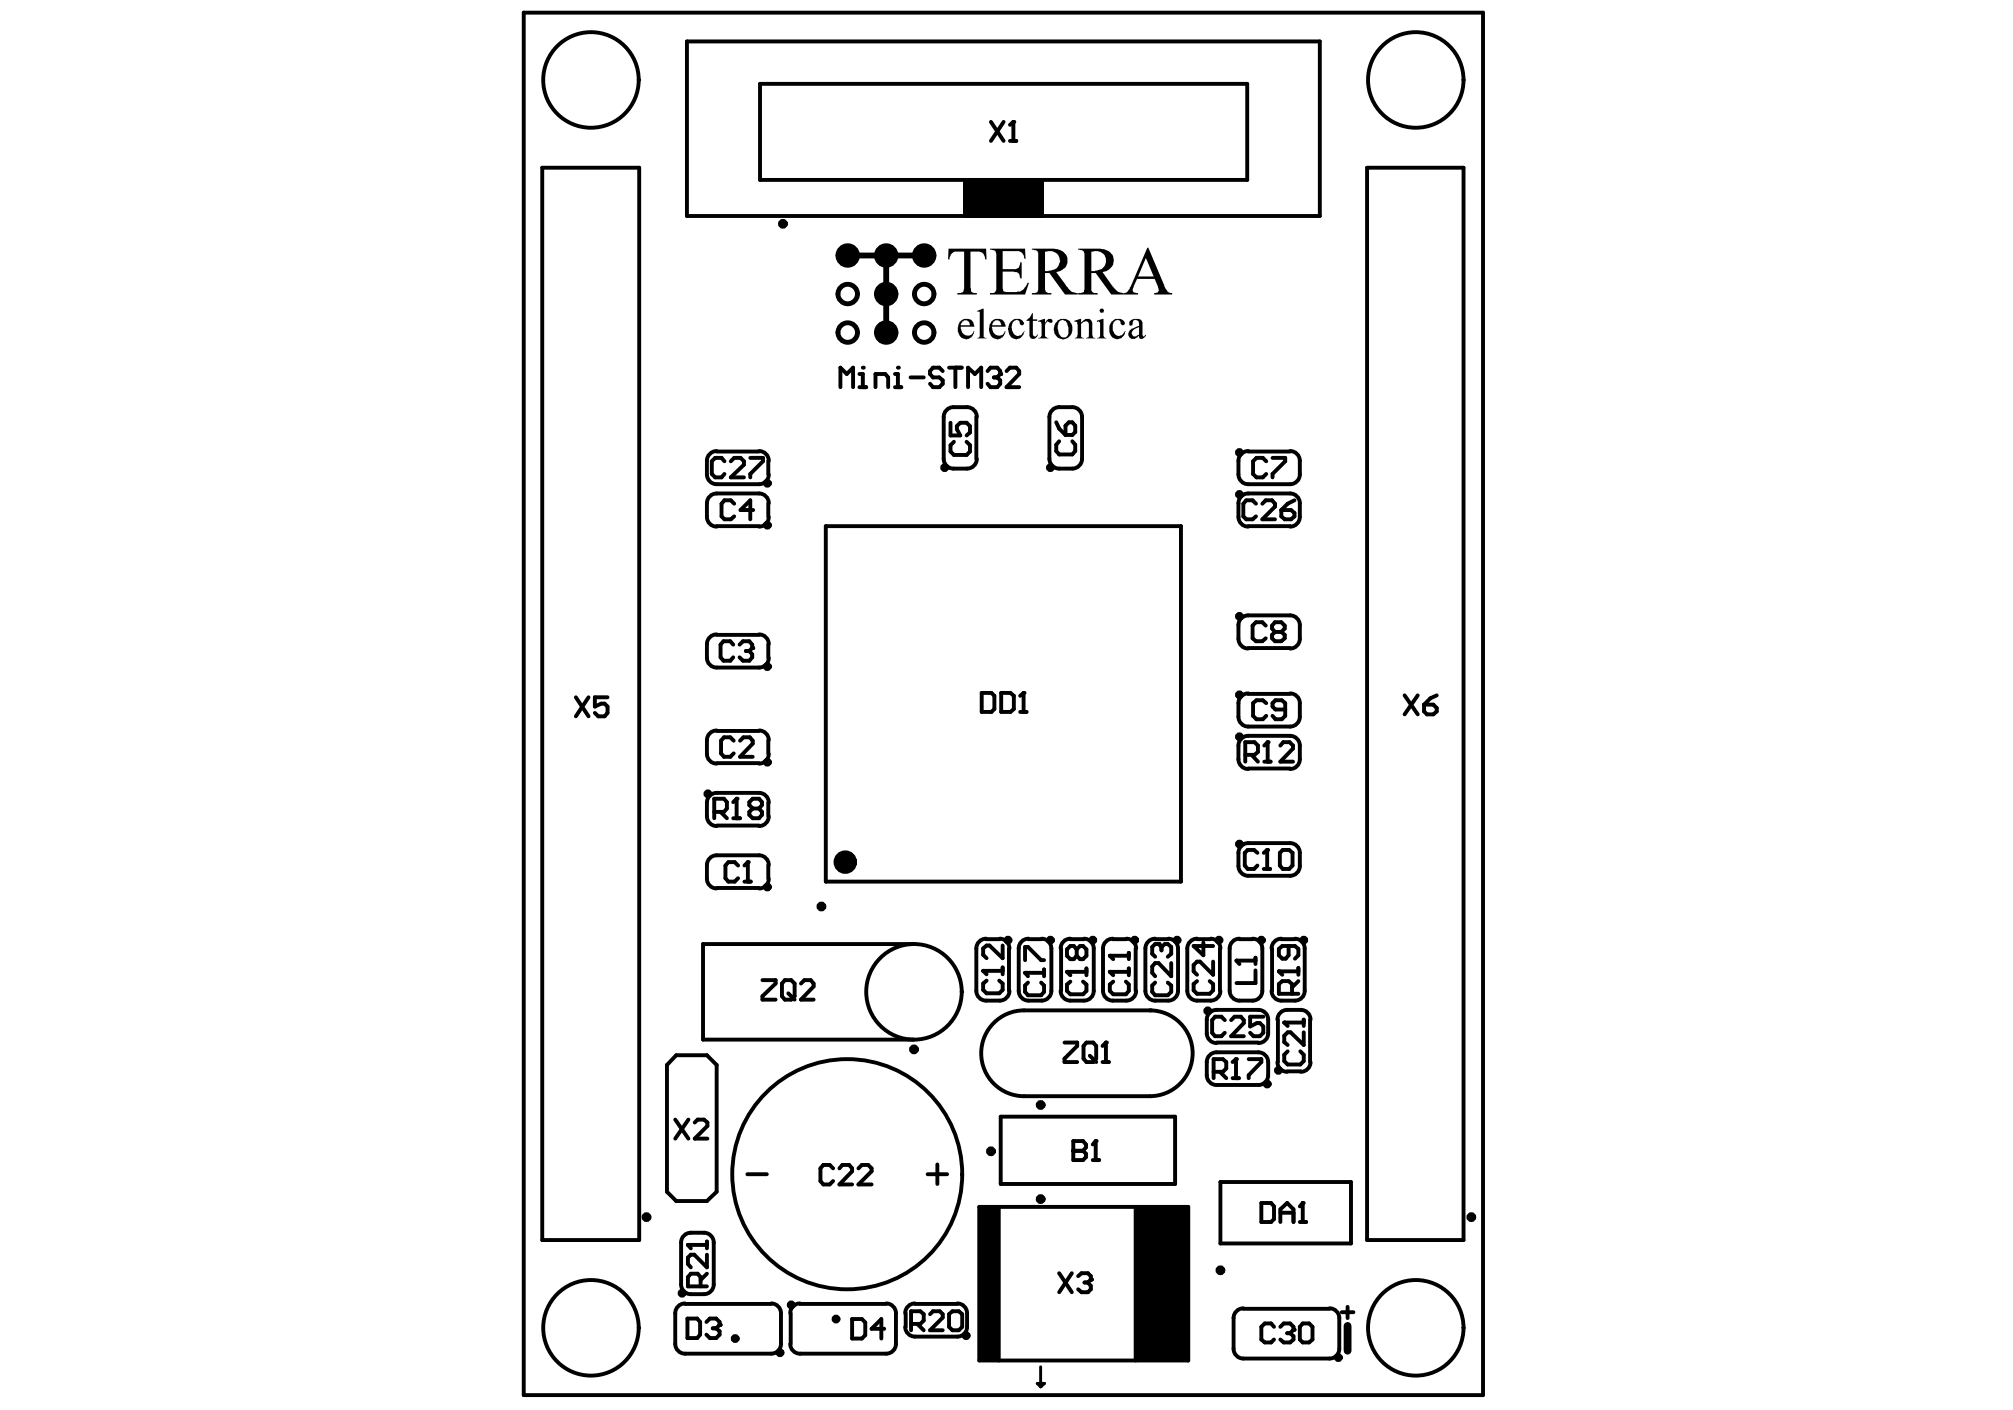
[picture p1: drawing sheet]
<svg xmlns="http://www.w3.org/2000/svg" width="284mm" height="199mm" viewBox="0 0 284 199" stroke-linecap="round" stroke-linejoin="round" font-family="sans-serif">
<g fill="none" stroke="#000" stroke-width=".55">
<path d="M73.9 1.8h135.3v195.1h-135.3zM96.9 5.8h89.3v24.7h-89.3zM107.2 11.8h68.8v13.6h-68.8zM139.8 17.2l1.8 2.7M141.6 17.2l-1.8 2.7M142.5 19.9h.9M142.5 17.6l.5-.4v2.7M76.5 23.7h13.7v151.3h-13.7zM192.9 23.7h13.6v151.3h-13.6zM118.6 54.6v-2.7l.9 .9 .8-.9v2.7M121.2 54.6h1M121.2 52.8h.5v1.8"/>
<path d="M123.5 54.6v-1.8h1.4l.4 .5v1.3M126.3 54.6h.9M126.3 52.8h.4v1.8M128.5 53.3h1.8M133 52.4l-.5-.5h-.9l-.4 .5v.4l.4 .5h.9l.5 .4v.5l-.5 .4h-.9l-.4-.4M133.9 51.9h1.8M134.1 59.7v1.7h1.4l-.5-.8v-.5l.5-.4h.9l.4 .4v.9l-.4 .4M134.8 51.9v2.7M136.6 54.6v-2.7l.9 .9 .9-.9v2.7M137.7 58.8v5.9M137.8 58.8a1.38 1.38 0 0 0-1.4-1.3h-1.9a1.38 1.38 0 0 0-1.4 1.3v5.9a1.38 1.38 0 0 0 1.4 1.4h1.9a1.38 1.38 0 0 0 1.4-1.4M139.3 52.4l.4-.5h1l.4 .5v.4l-.4 .5"/>
<path d="M140.2 53.3h.5M140.7 53.3l.4 .4v.5l-.4 .4h-1l-.4-.4M142 52.4l.5-.5h.9l.4 .5v.4l-1.8 1.8h1.8M148.6 57.7a4.6 4.6 0 0 1 3.1-.2 1.38 1.38 0 0 1 1 1.3v5.9a1.38 1.38 0 0 1-1.4 1.4h-1.9a1.38 1.38 0 0 1-1.4-1.4v-5.9l.1-.4zM149 59.6l.4 .9 .9 .9M150.8 59.6h.5l.4 .5v.9l-.4 .4h-1v-1.3zM101.1 63.6a1.38 1.38 0 0 0-1.4 1.4v2a1.38 1.38 0 0 0 1.4 1.3h6a1.38 1.38 0 0 0 1.4-1.3M101.1 74.2h6M101.1 63.7h6M102.2 65.1l-.4-.5h-.9l-.5 .5v1.8l.5 .5h.9l.4-.5M103.1 65.1l.5-.5h.9l.5 .5v.5l-1.9 1.8h1.9M103.6 71.1l-.5-.5h-.9l-.4 .5v1.8l.4 .4h.9l.5-.4"/>
<path d="M105.8 64.6h1.8v.5l-1.8 1.8v.5M106.3 72h-1.8l1.3-1.4v2.7M107.1 63.6a1.38 1.38 0 0 1 1.4 1.4M108.4 65v2M108.4 71v1.9M108.5 71a1.38 1.38 0 0 0-1.4-1.4h-6a1.38 1.38 0 0 0-1.4 1.4v1.9a1.38 1.38 0 0 0 1.4 1.4M108.5 72.9a1.38 1.38 0 0 1-1.4 1.4M116.5 74.2h50.1v50.2h-50.1zM134.6 62.3l-.5 .5v.9l.5 .5h1.8l.4-.5v-.9l-.4-.5M149.4 62.3l-.4 .5v.8l.4 .5h1.9l.4-.5v-.8l-.4-.5M176.1 63.6a1.38 1.38 0 0 0-1.4 1.4v2a1.38 1.38 0 0 0 1.4 1.3h5.9a1.38 1.38 0 0 0 1.4-1.3v-2a1.38 1.38 0 0 0-1.4-1.4M176.1 74.3a1.38 1.38 0 0 1-1.4-1.4v-1.9a1.38 1.38 0 0 1 1.4-1.4h5.9a1.38 1.38 0 0 1 1.4 1.4v1.9a1.38 1.38 0 0 1-1.4 1.4"/>
<path d="M176.1 74.2h5.9M176.1 63.7h5.9M177.2 71.1l-.5-.5h-.9l-.4 .5v1.8l.4 .4h.9l.5-.4M178.1 71.1l.5-.5h.9l.4 .5v.4l-1.8 1.8h1.8M178.6 65.1l-.4-.5h-.9l-.5 .5v1.8l.5 .5h.9l.4-.5M179.5 64.6h1.8v.5l-1.8 1.8v.5M180.8 72h1.3l.5 .4v.5l-.5 .4h-.9l-.4-.4zM182.6 70.6l-.9 .5-.9 .9M81.2 98.4l1.8 2.7M83 98.4l-1.8 2.7M85.7 98.4h-1.8v1.3l.9-.4h.5l.4 .4v.9l-.4 .5h-.9l-.5-.5M101.1 89.5a1.38 1.38 0 0 0-1.4 1.4v1.9a1.38 1.38 0 0 0 1.4 1.4h6a1.38 1.38 0 0 0 1.4-1.4"/>
<path d="M101.1 89.6h6M103.4 91l-.4-.5h-.9l-.4 .5v1.8l.4 .4h.9l.4-.4M104.3 91l.5-.5h.9l.4 .5v.4l-.4 .5M105.2 91.9h.5M105.7 91.9l.4 .4v.5l-.4 .4h-.9l-.5-.4M107.1 89.5a1.38 1.38 0 0 1 1.4 1.4M108.4 90.9v1.9M138.5 97.8h1.4l.4 .4v1.8l-.4 .5h-1.4zM141.2 97.8h1.3l.5 .4v1.8l-.5 .5h-1.3zM143.9 98.2l.5-.4v2.7M176.1 97.8a1.37 1.37 0 0 0-1.4 1.4v2a1.38 1.38 0 0 0 1.4 1.3h5.9a1.38 1.38 0 0 0 1.4-1.3v-2a1.38 1.38 0 0 0-1.4-1.4M176.1 91.5a1.38 1.38 0 0 1-1.4-1.4v-1.9a1.38 1.38 0 0 1 1.4-1.4h5.9a1.38 1.38 0 0 1 1.4 1.4v1.9a1.38 1.38 0 0 1-1.4 1.4"/>
<path d="M176.1 97.9h5.9M176.1 91.4h5.9M178.6 88.3l-.5-.5h-.9l-.5 .5v1.8l.5 .4h.9l.5-.4M178.6 99.2l-.4-.4h-.9l-.5 .4v1.8l.5 .5h.9l.4-.5M179.9 89.2l-.4-.5v-.4l.4-.5h.9l.4 .5v.4l-.4 .5M179.9 89.2l-.4 .4v.5l.4 .4h.9l.4-.4v-.5l-.4-.4M179.9 89.2h.9M198.2 98.1l1.8 2.7M200 98.1l-1.8 2.7M200.9 99.4h1.3l.5 .5v.5l-.5 .4h-.9l-.4-.4zM202.7 98.1l-.9 .4-.9 .9M100.8 114.6h1.3l.4-.5v-.9l-.4-.5h-1.3v2.8"/>
<path d="M101.1 103.1a1.38 1.38 0 0 0-1.4 1.4v1.9a1.38 1.38 0 0 0 1.4 1.4M101.1 116.5h6M101.1 107.7h6M101.1 103.1h6M101.7 114.6l.8 .9M103.4 115.5h1M103.4 113.2l.5-.5v2.8M103.5 104.5l-.5-.5h-.9l-.4 .5v1.8l.4 .5h.9l.5-.5M104.4 104.5l.5-.5h.9l.4 .5v.4l-1.8 1.9h1.8M106.2 114.1l-.5-.5v-.4l.5-.5h.9l.4 .5v.4l-.4 .5M106.2 114.1l-.5 .5v.4l.5 .5h.9l.4-.5v-.4l-.4-.5M106.2 114.1h.9"/>
<path d="M107.1 103.1a1.38 1.38 0 0 1 1.4 1.4M108.4 104.5v1.9M108.4 113.3v1.9M108.5 113.3a1.38 1.38 0 0 0-1.4-1.4h-6a1.38 1.38 0 0 0-1.4 1.4v1.9a1.38 1.38 0 0 0 1.4 1.4M108.5 115.2a1.38 1.38 0 0 1-1.4 1.4M108.5 106.4a1.38 1.38 0 0 1-1.4 1.4M143.9 100.5h.9M175.3 119.2l.8-.2h5.9a1.38 1.38 0 0 1 1.4 1.3v1.9a1.38 1.38 0 0 1-1.4 1.4h-5.9a1.38 1.38 0 0 1-1.4-1.4l.1-2.3zM175.7 106.5h1.3l.5-.4v-.9l-.5-.5h-1.3v2.8M176.1 108.5a1.38 1.38 0 0 1-1.4-1.4v-1.9a1.38 1.38 0 0 1 1.4-1.4h5.9a1.38 1.38 0 0 1 1.4 1.4v1.9a1.38 1.38 0 0 1-1.4 1.4M176.1 108.4h5.9M176.6 106.5l.9 1"/>
<path d="M178.4 107.5h.9M178.4 105.2l.4-.5v2.8M180.6 105.2l.4-.5h.9l.5 .5v.4l-1.8 1.9h1.8M181 119.9h.9l.4 .4v1.8l-.4 .5h-.9l-.4-.5v-1.8zM181.3 100.1h-1.4l-.4-.4v-.5l.4-.4h.9l.5 .4v1.8l-.5 .5h-.9l-.4-.5M101.1 125.3h6M104.1 122.1l-.5-.4h-.8l-.5 .4v1.8l.5 .5h.8l.5-.5M105 124.4h.9M105 122.1l.5-.4v2.7M107.6 138.3h1.8v.5l-1.8 1.8v.5h1.8M108.4 122.1v1.9M108.5 124a1.38 1.38 0 0 1-1.4 1.4"/>
<path d="M108.5 122.1a1.38 1.38 0 0 0-1.4-1.4h-6a1.38 1.38 0 0 0-1.4 1.4v1.9a1.38 1.38 0 0 0 1.4 1.4M110.7 138.3h.9l.5 .5v1.8l-.5 .5h-.9l-.4-.5v-1.8zM113 138.8l.5-.5h.9l.4 .5v.4l-1.8 1.9h1.8M128.9 133.2h-29.7v13.5h29.7M139.1 132.5a1.38 1.38 0 0 0-1.4 1.3v6a1.38 1.38 0 0 0 1.4 1.4h1.9a1.38 1.38 0 0 0 1.4-1.4M139.1 132.5h1.9M139.2 138.4l-.5 .4v.9l.5 .5h1.8l.4-.5v-.9l-.4-.4M141 132.5a1.38 1.38 0 0 1 1.4 1.3M141.4 133.4v1.8l-1.8-1.8h-.4l-.5 .4v.9l.5 .5M141.4 136.5v1M141.4 137h-2.7l.5 .5M142.3 133.8v6"/>
<path d="M144.6 135.5v-1.9h.4l1.9 1.9h.4M145 138.7l-.4 .4v.9l.4 .4h1.9l.4-.4v-.9l-.4-.4M145.1 132.5a1.38 1.38 0 0 0-1.4 1.3v6a1.38 1.38 0 0 0 1.4 1.4h1.8a1.38 1.38 0 0 0 1.4-1.4v-6a1.38 1.38 0 0 0-1.4-1.3M145.1 132.5h1.8M147.3 136.8v1M147.3 137.3h-2.7l.4 .5M149.7 133.8v6M151 132.5a1.37 1.37 0 0 0-1.4 1.3M151 132.5h1.9M151 138.5l-.5 .4v.9l.5 .5h1.8l.5-.5v-.9l-.5-.4M151.9 134l-.4-.5h-.5l-.5 .5v.9l.5 .4h.5l.4-.4M151.9 134l.5-.5h.4l.5 .5v.9l-.5 .4h-.4l-.5-.4"/>
<path d="M151.9 134v.9M152.9 132.5a1.38 1.38 0 0 1 1.4 1.3v6a1.38 1.38 0 0 1-1.4 1.4h-1.9a1.38 1.38 0 0 1-1.4-1.4M153.3 137.1h-2.8l.5 .5M153.3 136.7v.9M157 132.5a1.37 1.37 0 0 0-1.4 1.3v6a1.38 1.38 0 0 0 1.4 1.4h1.9a1.38 1.38 0 0 0 1.4-1.4M157 132.5h1.9M157.1 138.5l-.5 .4v.9l.5 .5h1.7l.5-.5v-.9l-.5-.4M158.9 132.5a1.37 1.37 0 0 1 1.4 1.3M159.3 134.5v.8M159.3 136.7v.9M159.3 137.1h-2.7l.5 .5M159.3 134.9h-2.7l.5 .4"/>
<path d="M160.2 133.8v6M163 132.5a1.37 1.37 0 0 0-1.4 1.3v6a1.38 1.38 0 0 0 1.4 1.4h1.8a1.38 1.38 0 0 0 1.4-1.4v-6a1.38 1.38 0 0 0-1.4-1.3M163 132.5h1.8M163 138.7l-.5 .4v.9l.5 .4h1.7l.5-.4v-.9l-.5-.4M163.9 133.6l-.5-.4h-.4l-.5 .4v1l.5 .4M163.9 133.6l.4-.4h.4l.5 .4v1l-.5 .4M163.9 133.6v.5M165.2 135.9v1.9l-1.8-1.9h-.4l-.5 .5v.9l.5 .5M168.9 132.5a1.38 1.38 0 0 0-1.4 1.3v6a1.38 1.38 0 0 0 1.4 1.4h1.9a1.38 1.38 0 0 0 1.4-1.4M168.9 132.5h1.9M168.9 138.4l-.5 .5v.9l.5 .4h1.8l.4-.4v-.9l-.4-.5M169.8 133v1.8l-1.4-1.3h2.7"/>
<path d="M170.8 132.5a1.38 1.38 0 0 1 1.4 1.3M171.1 135.7v1.9l-1.8-1.9h-.4l-.5 .5v.9l.5 .5M172.1 133.8v6M174.9 132.5a1.37 1.37 0 0 0-1.4 1.3v6a1.38 1.38 0 0 0 1.4 1.4h1.8a1.38 1.38 0 0 0 1.4-1.4v-6a1.38 1.38 0 0 0-1.4-1.3M174.9 132.5h1.8M177.1 136.9v1.8h-2.7M177.1 135.1v.9M177.1 135.6h-2.7l.5 .4M177.4 120.3l-.5-.4h-.9l-.4 .4v1.8l.4 .5h.9l.5-.5M178.3 122.6h.9M178.3 120.3l.5-.4v2.7M179.5 133.8v6"/>
<path d="M180.8 132.5a1.37 1.37 0 0 0-1.4 1.3M180.8 132.5h1.9M181.8 133.5v1.3l-.4 .5h-.5l-.5-.5v-.9l.5-.4h1.8l.5 .4v.9l-.5 .5M182.7 132.5a1.37 1.37 0 0 1 1.4 1.3v6a1.38 1.38 0 0 1-1.4 1.4h-1.9a1.37 1.37 0 0 1-1.4-1.4M183.2 138.4l-.9 .9M183.2 136.6v1M183.2 137.1h-2.8l.5 .5M95.3 158l1.8 2.7M95.4 148.9h4.3l1.4 1.4v17.9l-1.4 1.3h-4.3l-1.3-1.3v-17.9zM97.1 158l-1.8 2.7M98 158.4l.4-.4h.9l.5 .4v.5l-1.8 1.8h1.8M111.2 140.2l.9 .9"/>
<path d="M141.2 157.6h24.6v9.5h-24.6zM150.2 147.1h1.8v.5l-1.8 1.8v.5h1.8M153.3 147.1h.9l.4 .5v1.8l-.4 .5h-.9l-.4-.5v-1.8zM153.8 149l.8 .9M155.5 149.9h.9M155.5 147.6l.5-.5v2.8M162.2 142.6a6.1 6.1 0 0 1 6.1 6 6.1 6.1 0 0 1-6.1 6.1h-17.7a6.1 6.1 0 0 1-6.1-6.1 6.1 6.1 0 0 1 6.1-6h17.9M170.8 148.8l.8-.3h5.9a1.38 1.38 0 0 1 1.4 1.4v1.8a1.38 1.38 0 0 1-1.4 1.4h-5.9a1.37 1.37 0 0 1-1.4-1.4l.1-2.3zM171.2 151.2h1.3l.5-.4v-.9l-.5-.4h-1.3v2.6M171.6 147.2a1.37 1.37 0 0 1-1.4-1.4v-1.9a1.38 1.38 0 0 1 1.4-1.4h5.9a1.38 1.38 0 0 1 1.4 1.4v1.9a1.38 1.38 0 0 1-1.4 1.4M171.6 147.1h5.9M172.1 151.2l.9 .9"/>
<path d="M172.8 144l-.5-.5h-.9l-.4 .5v1.7l.4 .5h.9l.5-.5M173.7 144l.5-.5h.9l.4 .5v.4l-1.8 1.8h1.8M173.9 152.1h.9M173.9 149.9l.5-.4v2.6M176.2 149.5h1.7v.4l-1.7 1.8v.4M178.2 143.5h-1.8v1.3l.9-.4h.4l.5 .4v.9l-.5 .5h-.9l-.4-.5M180.2 149.9a1.38 1.38 0 0 0 1.4 1.3M180.3 143.9v6M181.6 151.2h1.9M181.7 148.4l-.5 .4v.9l.5 .5h1.7l.5-.5v-.9l-.5-.4M182.3 140.2v-1.3l-.5-.5h-.9l-.5 .5v1.3h2.8M183.9 145.7v1.8l-1.8-1.8h-.4l-.5 .5v.8l.5 .5"/>
<path d="M183.9 143.9v.9M183.9 144.3h-2.7l.5 .5M184.8 143.9v6M184.9 143.9a1.38 1.38 0 0 0-1.4-1.4h-1.9a1.38 1.38 0 0 0-1.4 1.4M184.9 149.9a1.38 1.38 0 0 1-1.4 1.3M96.6 174.2a4.6 4.6 0 0 1 3.2-.2 1.38 1.38 0 0 1 .9 1.3v5.9a1.38 1.38 0 0 1-1.4 1.4h-1.8a1.38 1.38 0 0 1-1.4-1.4v-5.9l.1-.4zM99.7 175.2v1M99.7 177v1.8l-1.8-1.8h-.4l-.5 .5v.9l.5 .4M99.7 179.7l-.9 .9M99.7 175.7h-2.7l.5 .5M105.4 165.7h2.8M117.5 164.9l-.5-.5h-.8l-.5 .5v1.8l.5 .4h.8l.5-.4"/>
<path d="M118.4 164.9l.4-.5h1l.4 .5v.4l-1.8 1.8h1.8M121.1 164.9l.5-.5h.9l.5 .5v.4l-1.9 1.8h1.9M130.9 165.7h2.7M132.2 164.3v2.8M138.2 170.3h29.4v21.7h-29.4zM140.9 170.3v21.7M149.4 179.7l1.8 2.6M151.2 179.7l-1.8 2.6M151.4 161h1.4l.4 .5v.4l-.4 .5 .4 .4v.5l-.4 .4h-1.4zM151.4 162.4h1.4M154.2 163.7h.9M154.2 161.5l.4-.5v2.7"/>
<path d="M160.2 170.3v21.7M172.2 166.8h18.4v8.7h-18.4zM177.9 169.8h1.4l.4 .4v1.8l-.4 .4h-1.4zM180.6 172.4v-1.7l1-.9 .9 .9v1.7M180.6 171.1h1.9M183.4 172.4h.9M183.4 170.2l.4-.4v2.6M96.6 183.9a1.38 1.38 0 0 0-1.3 1.4v4.3a1.38 1.38 0 0 0 1.3 1.4h12.2a1.38 1.38 0 0 0 1.4-1.4v-4.3a1.38 1.38 0 0 0-1.4-1.4M96.6 184h12.2M97 186.1h1.4l.4 .4v1.8l-.4 .5h-1.4zM98.8 181.5v-1.3l-.4-.5h-.9l-.5 .5v1.3h2.7M99.7 186.5l.4-.4h.9l.5 .4v.5l-.5 .4"/>
<path d="M100.6 187.4h.4M101 187.4l.5 .5v.4l-.5 .5h-.9l-.4-.5M111.6 185.3v4.3M112.9 183.9a1.38 1.38 0 0 0-1.4 1.4M112.9 184h12.1M120.2 186.1h1.4l.5 .5v1.8l-.5 .5h-1.4zM124.7 187.5h-1.7l1.3-1.4v2.8M125 183.9a1.38 1.38 0 0 1 1.4 1.4v4.3a1.38 1.38 0 0 1-1.4 1.4h-12.1a1.38 1.38 0 0 1-1.4-1.4M127.8 185.3v1.9M128.5 186.8h1.3l.5-.5v-.9l-.5-.4h-1.3v2.7M129.1 183.9a1.38 1.38 0 0 0-1.4 1.4M129.1 184h6"/>
<path d="M129.4 186.8l.9 .9M131.2 185.4l.4-.4h1l.4 .4v.5l-1.8 1.8h1.8M133.9 185.4l.5-.4h.9l.4 .4v1.8l-.4 .5h-.9l-.5-.5zM135.1 183.9a1.37 1.37 0 0 1 1.3 1.4v1.9a1.38 1.38 0 0 1-1.3 1.4h-6a1.38 1.38 0 0 1-1.4-1.4M152.1 180.1l.5-.4h.9l.4 .4v.5l-.4 .4M153 181h.5M153.5 181l.4 .5v.4l-.4 .4h-.9l-.5-.4M175.4 184.6a1.38 1.38 0 0 0-1.4 1.4v4.3a1.38 1.38 0 0 0 1.4 1.4h12.2a1.38 1.38 0 0 0 1.3-1.4v-4.3a1.38 1.38 0 0 0-1.3-1.4M175.4 184.7h12.2M179.7 187.2l-.4-.4h-.9l-.5 .4v1.8l.5 .4h.9l.4-.4M180.6 187.2l.5-.4h.9l.5 .4v.4l-.5 .5M181.6 188.1h.4"/>
<path d="M182 188.1l.5 .4v.5l-.5 .4h-.9l-.5-.4M183.8 186.8h.9l.5 .4v1.8l-.5 .4h-.9l-.4-.4v-1.8zM189.3 185.2h1.6M190.1 184.4v1.6"/>
<circle cx="83.4" cy="11.3" r="6.7"/>
<circle cx="199.7" cy="11.3" r="6.7"/>
<circle cx="128.9" cy="140" r="6.7"/>
<circle cx="119.5" cy="165.7" r="16.2"/>
<circle cx="83.4" cy="187.4" r="6.7"/>
<circle cx="199.7" cy="187.4" r="6.7"/>
</g>
<path d="M119 35.3v1.6M120.1 35.3v1.6M124.5 35.3v1.6M125.6 35.3v1.6M129.9 35.3v1.6M130.9 35.3v1.6M124.5 40.9v1.4M124.5 46.1v1.7M125.6 40.7v1.6M125.6 46.1v1.7" fill="none" stroke="#000" stroke-width="1.4"/>
<path d="M146.3 195.2h1.1l-.6 .5zM146.8 192.9v2.8" fill="none" stroke="#000" stroke-width=".41"/>
<path d="M146.8 195.7h.1" fill="none" stroke="#000" stroke-width=".27"/>
<path d="M119.6 36.1h10.8M125 36.1v10.8" fill="none" stroke="#000" stroke-width=".82"/>
<path d="M190.1 187.1v3.5" fill="none" stroke="#000" stroke-width="1.1"/>
<g fill="#000">
<path d="M135.9 25.7h11.3v5.1h-11.3z" fill-rule="evenodd"/>
<path d="M138.2 170.3h2.7v21.7h-2.7z" fill-rule="evenodd"/>
<path d="M160.2 170.3h7.4v21.7h-7.4z" fill-rule="evenodd"/>
</g>
<g fill="#000">
<path d="M133.8 35.1h5.3l.1 1.5h-.2v-.1a.97 .97 0 0 0-1.2-1h-.9l.1 5.2a.58 .58 0 0 0 .8 .7v.2h-2.7v-.2h.3a.59 .59 0 0 0 .6-.7v-5.2h-.8a1.06 1.06 0 0 0-1.2 1.1h-.2zM139.7 35.1h4.9l.1 1.4h-.2v-.1a.97 .97 0 0 0-1.3-1h-1.8v2.6h1.8a.71 .71 0 0 0 .7-.8v-.2h.2v2.3h-.2v-.2a.6 .6 0 0 0-.7-.7l-1.8-.1 .1 2.5a.38 .38 0 0 0 .5 .4h1.1a1.6 1.6 0 0 0 1.6-.7l.3-.6h.2l-.6 1.7h-4.9v-.2a.73 .73 0 0 0 .7-.2 .73 .73 0 0 0 .2-.8v-4.6a.48 .48 0 0 0-.6-.5l-.3-.1zM137.8 43.9l1-.3v3.6a.38 .38 0 0 0 .4 .5h-1.3a.4 .4 0 0 0 .3-.6v-2.7a.31 .31 0 0 0 0-.3 .31 .31 0 0 0-.3-.1zM142.7 45.3a1.11 1.11 0 0 1 1.8 .4 .34 .34 0 0 1-.5 .1 .34 .34 0 0 1-.1-.4 .56 .56 0 0 0-.6-.3 .56 .56 0 0 0-.5 .5 1.3 1.3 0 0 0 .8 1.8l.5-.1 .4-.6a1.17 1.17 0 0 1-.7 1 1.17 1.17 0 0 1-1.2-.2 1.66 1.66 0 0 1 .1-2.2zM145.6 44.2l.1 .9h.6v.2h-.6l.1 2a.28 .28 0 0 0 .3 .2 .28 .28 0 0 0 .2-.3h.2a.7 .7 0 0 1-1.1 .5l-.2-.2v-2.2h-.4v-.2a1.48 1.48 0 0 0 .8-.9zM146.5 45.3l.9-.3v.6l.1-.2a.61 .61 0 0 1 1-.3v.2a.3 .3 0 0 1-.3 .3 .3 .3 0 0 1-.3-.2l-.1-.1-.4 .5v1.3a.6 .6 0 0 0 .5 .7h-1.4l.3-.2 .1-.2v-1.7a.31 .31 0 0 0-.1-.3 .31 .31 0 0 0-.3 0zM151.6 45.3l.9-.3v.5a1.09 1.09 0 0 1 1.3-.4l.3 .4v1.7a.49 .49 0 0 0 .4 .6h-1.3l.2-.2a.31 .31 0 0 0 .2-.5v-1.1a.52 .52 0 0 0-.3-.6 .52 .52 0 0 0-.6 .2l-.2 .2v1.5a.36 .36 0 0 0 .4 .4h-1.3a.28 .28 0 0 0 .4-.4v-1.6a.2 .2 0 0 0-.1-.3 .2 .2 0 0 0-.2 0zM156.8 45.3a1.25 1.25 0 0 1 1.8 .1 .31 .31 0 0 1-.2 .5 .31 .31 0 0 1-.3-.4v-.1a.55 .55 0 0 0-.6-.2 .55 .55 0 0 0-.4 .5 1.19 1.19 0 0 0 .8 1.7l.4-.1 .4-.6a1.08 1.08 0 0 1-.6 1.1 1.08 1.08 0 0 1-1.2-.2 1.89 1.89 0 0 1-.1-2.3z"/>
<path d="M161.9 35h.1l2.3 5.5 .3 .4a.68 .68 0 0 0 .8 .5v.2h-2.6v-.2h.2a.49 .49 0 0 0 .5-.5l-.6-1.5h-2.5l-.5 1-.1 .5a.5 .5 0 0 0 .6 .5h.2v.2h-2.1v-.2a.8 .8 0 0 0 .9-.8zM161.7 36.4l-1.1 2.6h2.2z"/>
<path d="M135.6 45.2a1.27 1.27 0 0 1 1.7 .3l.2 .6h-2a1.07 1.07 0 0 0 1.5 1.2l.3-.3v-.3l.2 .1a1.13 1.13 0 0 1-.9 1 1.13 1.13 0 0 1-1.2-.5 1.72 1.72 0 0 1 .2-2.1zM135.7 45.3l-.2 .6 1.3-.1a.6 .6 0 0 0-.3-.5 .6 .6 0 0 0-.6 0z"/>
<path d="M140 45.2a1.16 1.16 0 0 1 1.2-.1 1.16 1.16 0 0 1 .7 1l-2 .1a1.09 1.09 0 0 0 1.3 1.1l.3-.1 .2-.5 .2 .1a1.16 1.16 0 0 1-.9 1 1.16 1.16 0 0 1-1.2-.4 1.81 1.81 0 0 1 .2-2.2zM140.2 45.3l-.3 .6h1.3a.64 .64 0 0 0-.3-.6 .64 .64 0 0 0-.7 0z"/>
<path d="M149.2 45.2a1.35 1.35 0 0 1 1.6 .1 1.35 1.35 0 0 1 .4 1.6 1.3 1.3 0 0 1-1.5 .9 1.3 1.3 0 0 1-1-1.4v-.3a1.26 1.26 0 0 1 .5-.9zM149.5 45.3a1.93 1.93 0 0 0 .2 2.2 .74 .74 0 0 0 .9-.1 .74 .74 0 0 0 .1-.8v-.1a1.37 1.37 0 0 0-.6-1.3l-.3-.1z"/>
<path d="M145.6 35.1h2.3a2.41 2.41 0 0 1 2.6 1.1 1.67 1.67 0 0 1-1.5 2.2l1.5 2.1a1.71 1.71 0 0 0 1.5 .9v.2h-1.8l-2.2-3.1h-.6v2a.71 .71 0 0 0 .2 .7 .71 .71 0 0 0 .7 .2v.2h-2.7v-.2a.7 .7 0 0 0 .8-.3l.1-5a.57 .57 0 0 0-.6-.8l-.3-.1zM147.4 35.5v2.8l.6-.1a1.39 1.39 0 0 0 1.5-1.2 1.39 1.39 0 0 0-1.1-1.6z"/>
<path d="M155.1 43.9a.3 .3 0 0 1 .6 0 .3 .3 0 0 1-.6 0zM154.7 45.3l1-.3v2.2a.49 .49 0 0 0 .4 .6h-1.3l.2-.2a.31 .31 0 0 0 .2-.5v-1.2a.38 .38 0 0 0-.3-.6l-.1 .1z"/>
<path d="M152.1 35.1h2.3a2.75 2.75 0 0 1 2.4 .7 1.62 1.62 0 0 1-1.3 2.6l1.3 1.9a2.11 2.11 0 0 0 1.7 1.1v.2h-1.7l-2.2-3.1h-.6v2a.51 .51 0 0 0 .2 .7l.2 .2h.5v.2h-2.8v-.2h.3a.5 .5 0 0 0 .6-.5v-4.7a.77 .77 0 0 0-.9-1zM154 35.5v2.8l.5-.1a1.4 1.4 0 0 0 1.5-1.6 1.4 1.4 0 0 0-1.9-1.1z"/>
<path d="M159.6 45.1a1.54 1.54 0 0 1 1.4 .1l.2 .2v1.9a.18 .18 0 0 0 .1 .2 .18 .18 0 0 0 .2-.2l.2-.1a.6 .6 0 0 1-.9 .6l-.1-.4a.93 .93 0 0 1-1.2 .4 .75 .75 0 0 1-.3-.8 .75 .75 0 0 1 .6-.6l.3-.2a.49 .49 0 0 0 .6-.6 .48 .48 0 0 0-.4-.5h-.1a.43 .43 0 0 0-.4 .7 .28 .28 0 0 1-.4 .1 .28 .28 0 0 1-.1-.4zM160 46.4v.1a.49 .49 0 0 0-.2 .8 .49 .49 0 0 0 .8 0l.1-.1v-1z"/>
<circle cx="143" cy="17.2" r=".27"/>
<circle cx="121.7" cy="51.9" r=".27"/>
<circle cx="126.7" cy="51.9" r=".27"/>
<circle cx="141.1" cy="52.8" r=".27"/>
<circle cx="106.1" cy="91.4" r=".27"/>
<circle cx="144.4" cy="97.8" r=".27"/>
<circle cx="103.9" cy="112.7" r=".27"/>
<circle cx="178.8" cy="119.9" r=".27"/>
<circle cx="178.8" cy="104.7" r=".27"/>
<circle cx="105.5" cy="121.7" r=".27"/>
<circle cx="138.7" cy="137" r=".27"/>
<circle cx="144.6" cy="137.3" r=".27"/>
<circle cx="150.5" cy="137.1" r=".27"/>
<circle cx="156.6" cy="134.9" r=".27"/>
<circle cx="156.6" cy="137.1" r=".27"/>
<circle cx="163.4" cy="133.2" r=".27"/>
<circle cx="174.4" cy="135.6" r=".27"/>
<circle cx="180.4" cy="137.1" r=".27"/>
<circle cx="156" cy="147.1" r=".27"/>
<circle cx="174.4" cy="149.5" r=".27"/>
<circle cx="181.2" cy="144.3" r=".27"/>
<circle cx="97" cy="175.7" r=".27"/>
<circle cx="151.4" cy="162.4" r=".27"/>
<circle cx="154.6" cy="161" r=".27"/>
<circle cx="183.8" cy="169.8" r=".27"/>
<circle cx="101.5" cy="187" r=".27"/>
<circle cx="153.9" cy="180.6" r=".27"/>
<circle cx="182.5" cy="187.6" r=".27"/>
</g>
<g fill="none" stroke="#000" stroke-width=".69">
<circle cx="110.5" cy="31.6" r=".34"/>
<circle cx="119.6" cy="36.1" r="1.38"/>
<circle cx="125" cy="36.1" r="1.38"/>
<circle cx="130.4" cy="36.1" r="1.38"/>
<circle cx="119.6" cy="46.9" r="1.38"/>
<circle cx="119.6" cy="41.5" r="1.38"/>
<circle cx="125" cy="46.9" r="1.38"/>
<circle cx="125" cy="41.5" r="1.38"/>
<circle cx="130.4" cy="46.9" r="1.38"/>
<circle cx="130.4" cy="41.5" r="1.38"/>
<circle cx="108.3" cy="74.1" r=".28"/>
<circle cx="108.3" cy="68.2" r=".28"/>
<circle cx="133.3" cy="66" r=".28"/>
<circle cx="148.2" cy="66" r=".28"/>
<circle cx="174.9" cy="63.9" r=".28"/>
<circle cx="174.9" cy="69.8" r=".28"/>
<circle cx="108.3" cy="94.1" r=".28"/>
<circle cx="174.9" cy="98.1" r=".28"/>
<circle cx="174.9" cy="87" r=".28"/>
<circle cx="99.9" cy="112" r=".28"/>
<circle cx="108.3" cy="107.5" r=".28"/>
<circle cx="174.9" cy="119.1" r=".28"/>
<circle cx="174.9" cy="104" r=".28"/>
<circle cx="108.3" cy="125.2" r=".28"/>
<circle cx="115.9" cy="127.9" r=".34"/>
<circle cx="142.2" cy="132.7" r=".28"/>
<circle cx="148.2" cy="132.7" r=".28"/>
<circle cx="154.2" cy="132.7" r=".28"/>
<circle cx="160.1" cy="132.7" r=".28"/>
<circle cx="166.1" cy="132.7" r=".28"/>
<circle cx="172" cy="132.7" r=".28"/>
<circle cx="177.9" cy="132.7" r=".28"/>
<circle cx="183.9" cy="132.7" r=".28"/>
<circle cx="128.9" cy="148.1" r=".34"/>
<circle cx="146.8" cy="155.9" r=".34"/>
<circle cx="170.4" cy="142.6" r=".28"/>
<circle cx="178.8" cy="153" r=".28"/>
<circle cx="180.4" cy="151" r=".28"/>
<circle cx="91.2" cy="171.8" r=".34"/>
<circle cx="139.8" cy="162.5" r=".34"/>
<circle cx="146.8" cy="169.2" r=".34"/>
<circle cx="172.2" cy="179.3" r=".34"/>
<circle cx="207.6" cy="171.8" r=".34"/>
<circle cx="96.2" cy="182.5" r=".28"/>
<circle cx="103.7" cy="188.9" r=".28"/>
<circle cx="110" cy="190.9" r=".28"/>
<circle cx="111.6" cy="184.1" r=".28"/>
<circle cx="117.9" cy="186.1" r=".28"/>
<circle cx="136.3" cy="188.5" r=".28"/>
<circle cx="188.8" cy="191.6" r=".28"/>
</g>
<circle cx="119.2" cy="121.7" r=".83" fill="none" stroke="#000" stroke-width="1.6"/>
</svg>
